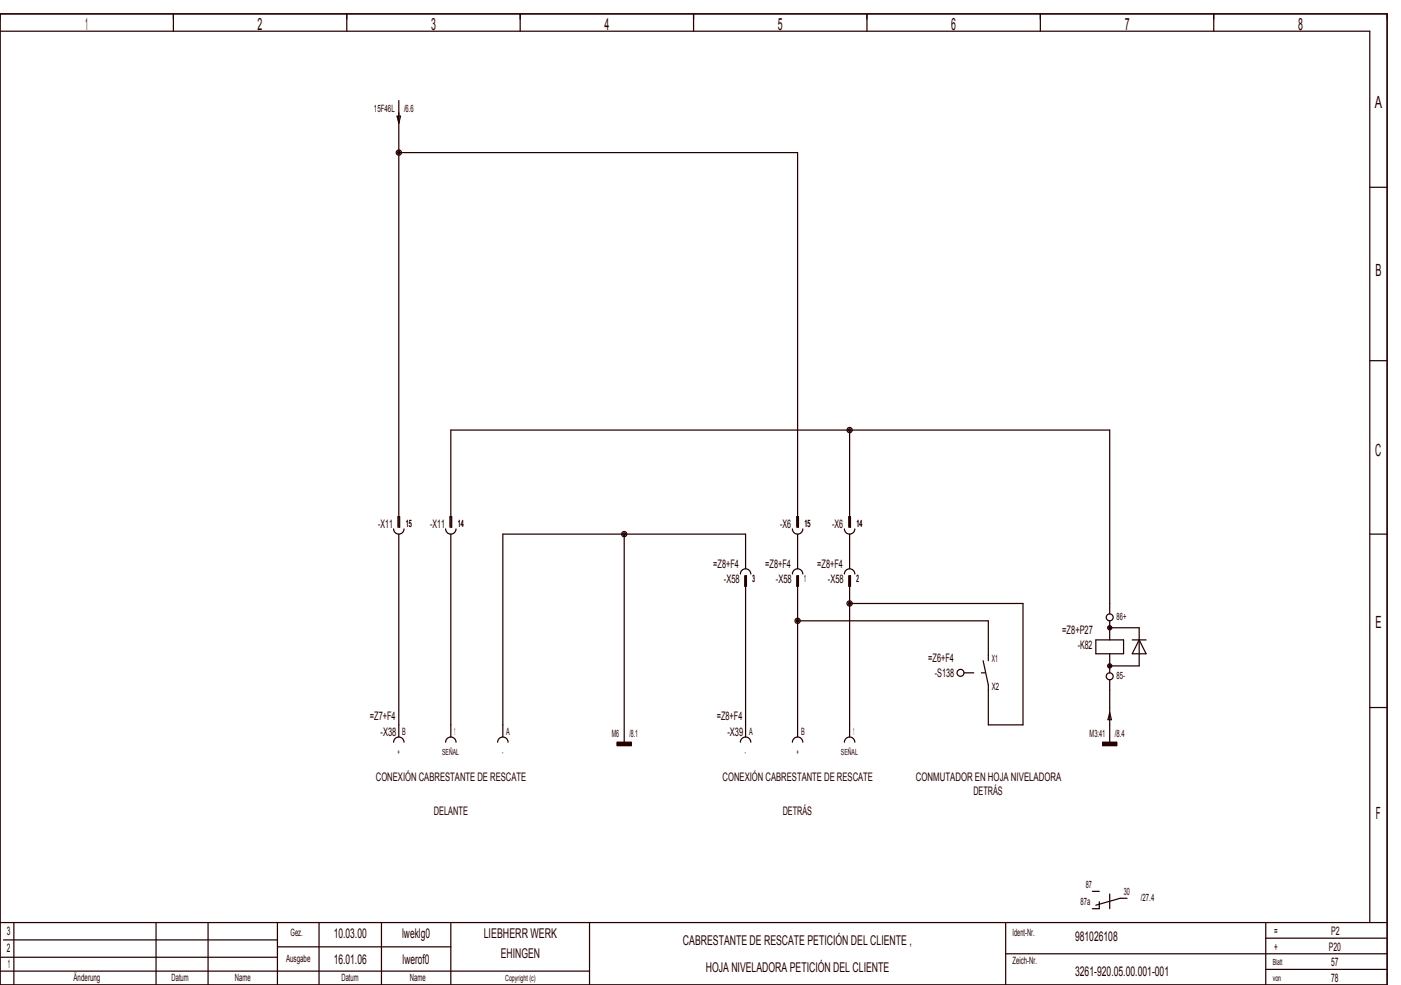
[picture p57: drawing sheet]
<svg xmlns="http://www.w3.org/2000/svg" width="404mm" height="284mm" viewBox="0 0 404 284" stroke-linecap="round" stroke-linejoin="round" font-family="sans-serif">
<defs><g id="words">
<g font-size="4.8" fill="#240000">
<text x="24.6" y="8.6">1</text>
<text x="74.3" y="8.6">2</text>
<text x="124.3" y="8.6">3</text>
<text x="174.3" y="8.6">4</text>
<text x="224.3" y="8.6">5</text>
<text x="274.3" y="8.6">6</text>
<text x="324.3" y="8.6">7</text>
<text x="374.3" y="8.6">8</text>
<text x="396.5" y="31.1">A</text>
<text x="396.7" y="79.6">B</text>
<text x="396.6" y="131.6">C</text>
<text x="396.7" y="181.1">E</text>
<text x="396.8" y="236.1">F</text>
</g>
<g font-size="3.9" fill="#240000">
<text x="96.2" y="270.3">10.03.00</text>
<text x="116" y="270.3">lweklg0</text>
<text x="139.5" y="270.3">LIEBHERR WERK</text>
<text x="196.9" y="272.3">CABRESTANTE DE RESCATE PETICIÓN DEL CLIENTE ,</text>
<text x="310" y="271.3">981026108</text>
<text x="96.2" y="277.8">16.01.06</text>
<text x="116.1" y="277.8">lwerof0</text>
<text x="144.4" y="276.3">EHINGEN</text>
<text x="203.5" y="280.3">HOJA NIVELADORA PETICIÓN DEL CLIENTE</text>
<text x="310" y="281.3">3261­920.05.00.001­001</text>
</g>
<g font-size="3.4" fill="#240000">
<text x="109.1" y="152.1">­X11</text>
<text x="124.1" y="152.1">­X11</text>
<text x="224.9" y="152.1">­X6</text>
<text x="239.9" y="152.1">­X6</text>
<text x="205.7" y="163.7">=Z8+F4</text>
<text x="220.7" y="163.7">=Z8+F4</text>
<text x="235.7" y="163.7">=Z8+F4</text>
<text x="208.7" y="168.1">­X58</text>
<text x="223.7" y="168.1">­X58</text>
<text x="238.7" y="168.1">­X58</text>
<text x="306.3" y="182.7">=Z8+P27</text>
<text x="267.7" y="190.7">=Z6+F4</text>
<text x="310.8" y="187.1">­K82</text>
<text x="269.5" y="195.1">­S138</text>
<text x="106.7" y="207.7">=Z7+F4</text>
<text x="206.7" y="207.7">=Z8+F4</text>
<text x="109.7" y="212.1">­X38</text>
<text x="209.7" y="212.1">­X39</text>
<text x="108.4" y="225.1">CONEXIÓN CABRESTANTE DE RESCATE</text>
<text x="208.4" y="225.1">CONEXIÓN CABRESTANTE DE RESCATE</text>
<text x="264.1" y="225.1">CONMUTADOR EN HOJA NIVELADORA</text>
<text x="280.7" y="229.4">DETRÁS</text>
<text x="125.1" y="235.1">DELANTE</text>
<text x="225.7" y="235.1">DETRÁS</text>
<text x="2" y="269.6">3</text>
<text x="367.5" y="269.6">=</text>
<text x="383.8" y="269.6">P2</text>
<text x="2" y="274.6">2</text>
<text x="367.5" y="274.1">+</text>
<text x="383.2" y="274.1">P20</text>
<text x="2.2" y="279.1">1</text>
<text x="383.9" y="278.6">57</text>
<text x="383.9" y="283.1">78</text>
</g>
<g font-size="2.9" fill="#240000">
<text x="107.8" y="32.4">15F46L</text>
<text x="116.5" y="32.4">/6.6</text>
<text x="117" y="151.9">15</text>
<text x="132" y="151.9">14</text>
<text x="232" y="151.9">15</text>
<text x="247" y="151.9">14</text>
<text x="217" y="167.9">3</text>
<text x="232" y="167.9">1</text>
<text x="247" y="167.9">2</text>
<text x="322" y="178.9">86+</text>
<text x="286" y="190.8">X1</text>
<text x="322" y="195.9">85­</text>
<text x="286" y="198.9">X2</text>
<text x="116" y="211.9">B</text>
<text x="131" y="211.9">1</text>
<text x="146" y="211.9">A</text>
<text x="176.4" y="212.4">M6</text>
<text x="181.5" y="212.4">/8.1</text>
<text x="216" y="211.9">A</text>
<text x="231" y="211.9">B</text>
<text x="246" y="211.9">1</text>
<text x="314.2" y="212.4">M3:41</text>
<text x="321.5" y="212.4">/8.4</text>
<text x="313.1" y="256">87</text>
<text x="324.1" y="258">30</text>
<text x="311.6" y="261">87a</text>
<text x="329" y="259.9">/27.4</text>
<text x="83.8" y="269.9">Gez.</text>
<text x="292" y="269.9">Ident­Nr.</text>
<text x="82.5" y="277.4">Ausgabe</text>
<text x="292" y="277.9">Zeich­Nr.</text>
<text x="21.2" y="282.9">Änderung</text>
<text x="49.5" y="282.9">Datum</text>
<text x="67.7" y="282.9">Name</text>
<text x="98.5" y="282.9">Datum</text>
<text x="118.2" y="282.9">Name</text>
</g>
<g font-size="2.4" fill="#240000">
<text x="114.6" y="217.8">+</text>
<text x="127.5" y="217.8">SEÑAL</text>
<text x="144.8" y="217.8">­</text>
<text x="214.8" y="217.8">­</text>
<text x="229.6" y="217.8">+</text>
<text x="242.5" y="217.8">SEÑAL</text>
<text x="367" y="278.3">Blatt</text>
<text x="145.7" y="282.8">Copyright (c)</text>
<text x="367" y="282.8">von</text>
</g>
</g></defs>
<g fill="none" stroke="#240000" stroke-width=".35">
<path d="M0 4h400v280h-400zM0 9h395v257M50 4v5M100 4v5M150 4v5M200 4v5M250 4v5M300 4v5M350 4v5M114.5 33.5h1l-.5 2zM115 29v123h.2v-3h-.4v3M115 44h115v108h.3v-3h-.6v3"/>
<path d="M395 54h5M395 104h5M245 124v28h.3v-3h-.6v3M113.5 152.5a1.5 1.5 0 0 0 1.5 1.5 1.5 1.5 0 0 0 1.5-1.5M115 154v58.5M128.5 152.5a1.5 1.5 0 0 0 1.5 1.5 1.5 1.5 0 0 0 1.5-1.5M129.8 152v-3h.4v3h-.2v-28h190v53M130 154v58.5M180 154v60M228.5 152.5a1.5 1.5 0 0 0 1.5 1.5 1.5 1.5 0 0 0 1.5-1.5M230 154v10M243.5 152.5a1.5 1.5 0 0 0 1.5 1.5 1.5 1.5 0 0 0 1.5-1.5"/>
<path d="M245 154v10M395 154h5M213.5 165.5a1.5 1.5 0 0 1 1.5-1.5 1.5 1.5 0 0 1 1.5 1.5M214.8 166v3h.4v-3h-.2v46.5M215 164v-10h-70v58.5M228.5 165.5a1.5 1.5 0 0 1 1.5-1.5 1.5 1.5 0 0 1 1.5 1.5M229.7 166v3h.6v-3h-.3v46.5M230 179h55v11.5M243.5 165.5a1.5 1.5 0 0 1 1.5-1.5 1.5 1.5 0 0 1 1.5 1.5M244.7 166v3h.6v-3h-.3v46.5M245 174h50v35h-10v-11.5l-1.5-7M320 179v5.5"/>
<path d="M316 184.5h8v4h-8zM320 188.5v5.5M320 196v18M320 181h8.5v11h-8.5M326.5 184.5h4M328.5 184.5l2 4h-4zM113.5 214a1.5 1.5 0 0 1 1.5-1.5 1.5 1.5 0 0 1 1.5 1.5M128.5 214a1.5 1.5 0 0 1 1.5-1.5 1.5 1.5 0 0 1 1.5 1.5M143.5 214a1.5 1.5 0 0 1 1.5-1.5 1.5 1.5 0 0 1 1.5 1.5M178 214h4v1h-4zM178 214.9h4M178 214.8h4"/>
<path d="M178 214.7h4M178 214.6h4M178 214.5h4M178 214.4h4M178 214.3h4M178 214.2h4M178 214.1h4M213.5 214a1.5 1.5 0 0 1 1.5-1.5 1.5 1.5 0 0 1 1.5 1.5M228.5 214a1.5 1.5 0 0 1 1.5-1.5 1.5 1.5 0 0 1 1.5 1.5M243.5 214a1.5 1.5 0 0 1 1.5-1.5 1.5 1.5 0 0 1 1.5 1.5M318 214h4v1h-4zM318 214.9h4"/>
<path d="M318 214.8h4M318 214.7h4M318 214.6h4M318 214.5h4M318 214.4h4M318 214.3h4M318 214.2h4M318 214.1h4M320 205.5l.5 2h-1zM395 204h5M315 257h2M325 259h-2l-7 2"/>
<path d="M0 276h80M0 266h400M1 271h79M4 266v18M45 266v18M60 266v18M80 266v18M80 273h50M92 266v18M110 266v18M130 266v18M170 266v18"/>
<path d="M290 266v18M290 275h110M317 260v2h-2M365 266v18M365 279.5h35M365 270.5h35M0 280h170"/>
<circle cx="115" cy="44" r=".75"/>
<circle cx="115" cy="44" r=".38"/>
<circle cx="245" cy="124" r=".75"/>
<circle cx="245" cy="124" r=".38"/>
<circle cx="180" cy="154" r=".75"/>
<circle cx="180" cy="154" r=".38"/>
<circle cx="230" cy="179" r=".75"/>
<circle cx="230" cy="179" r=".38"/>
<circle cx="245" cy="174" r=".75"/>
<circle cx="245" cy="174" r=".38"/>
<circle cx="320" cy="178" r="1"/>
<circle cx="277" cy="194" r="1"/>
<circle cx="320" cy="195" r="1"/>
<circle cx="320" cy="181" r=".6"/>
<circle cx="320" cy="192" r=".6"/>
<circle cx="320" cy="181" r=".3"/>
<circle cx="320" cy="192" r=".3"/>
</g>
<path d="M278 194h5M283 194h1" fill="none" stroke="#240000" stroke-width=".35" stroke-dasharray="2.8 2.8 .4 2.8"/>
<path d="M320 262v-6" fill="none" stroke="#240000" stroke-width=".35" stroke-dasharray="4.2 1.8"/>
<use href="#words"/>
</svg>
